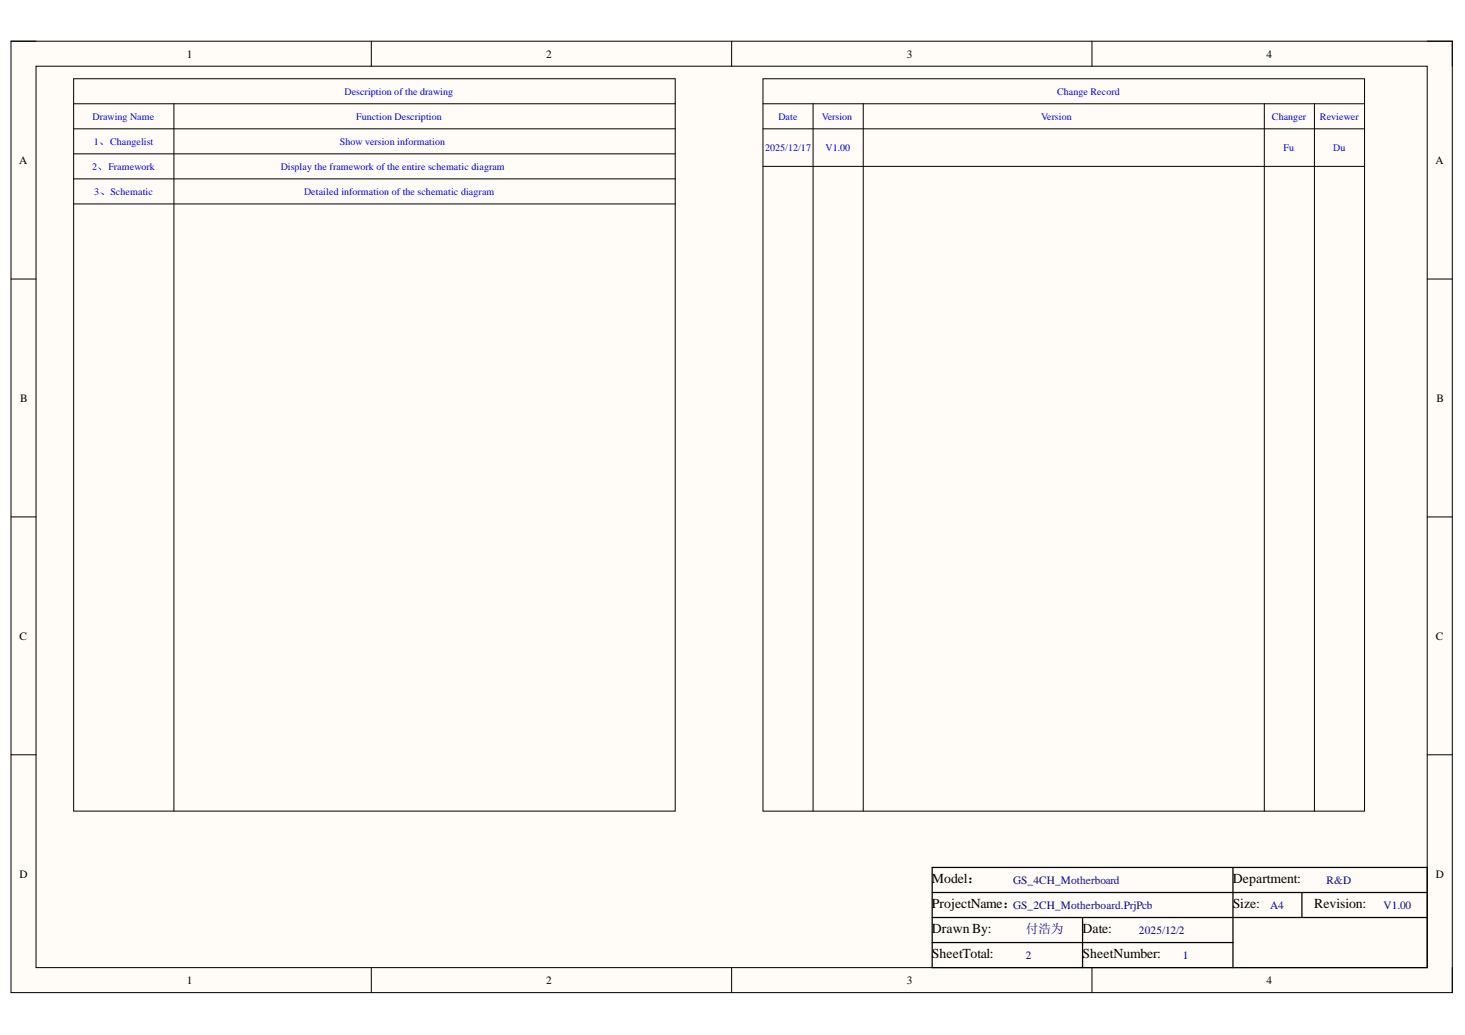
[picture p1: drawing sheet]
<svg xmlns="http://www.w3.org/2000/svg" width="297mm" height="210mm" viewBox="0 0 297 210" stroke-linecap="round" stroke-linejoin="round" font-family="sans-serif">
<defs><g id="words">
<g font-size="2.8">
<text x="189" y="179">Model：</text>
<text x="250" y="179.2">Department:</text>
<text x="189" y="184.2">ProjectName：</text>
<text x="250" y="184.2">Size:</text>
<text x="266.4" y="184.2">Revision:</text>
<text x="189" y="189.3">DrawnBy:</text>
<text x="219.5" y="189.3">Date:</text>
<text x="189" y="194.4">SheetTotal:</text>
<text x="219.5" y="194.4">SheetNumber:</text>
</g>
<text font-size="2.5" fill="#000080" x="208" y="189.3">付浩为</text>
<g font-size="2.3">
<text x="37.9" y="11.7">1</text>
<text x="110.7" y="11.7">2</text>
<text x="183.9" y="11.7">3</text>
<text x="256.8" y="11.7">4</text>
<text x="3.9" y="33.3">A</text>
<text x="291.1" y="33.3">A</text>
<text x="4.1" y="81.5">B</text>
<text x="291.2" y="81.5">B</text>
<text x="4" y="129.7">C</text>
<text x="291.1" y="129.7">C</text>
<text x="4" y="178">D</text>
<text x="291.1" y="178">D</text>
<text x="37.9" y="199.5">1</text>
<text x="110.7" y="199.5">2</text>
<text x="183.9" y="199.5">3</text>
<text x="256.8" y="199.5">4</text>
</g>
<g font-size="2.3" fill="#000080">
<text x="205.5" y="179.3">GS_4CH_Motherboard</text>
<text x="269" y="179.3">R&amp;D</text>
<text x="205.5" y="184.3">GS_2CH_Motherboard.PrjPcb</text>
<text x="257.6" y="184.3">A4</text>
<text x="280.5" y="184.3">V1.00</text>
<text x="230.9" y="189.4">2025/12/2</text>
<text x="208" y="194.5">2</text>
<text x="239.8" y="194.5">1</text>
</g>
<g font-size="2" fill="#00f">
<text x="69.9" y="19.2">Description of the drawing</text>
<text x="214.3" y="19.2">Change Record</text>
<text x="18.8" y="24.3">Drawing Name</text>
<text x="19" y="29.3">1、Changelist</text>
<text x="68.9" y="29.4">Show version information</text>
<text x="72.2" y="24.3">Function Description</text>
<text x="157.8" y="24.3">Date</text>
<text x="166.6" y="24.3">Version</text>
<text x="211.1" y="24.3">Version</text>
<text x="257.9" y="24.3">Changer</text>
<text x="267.6" y="24.3">Reviewer</text>
<text x="18.7" y="34.4">2、Framework</text>
<text x="56.9" y="34.5">Display the framework of the entire schematic diagram</text>
<text x="155.1" y="30.7">2025/12/17</text>
<text x="167.4" y="30.7">V1.00</text>
<text x="260.3" y="30.7">Fu</text>
<text x="270.3" y="30.7">Du</text>
<text x="19.1" y="39.5">3、Schematic</text>
<text x="61.7" y="39.6">Detailed information of the schematic diagram</text>
</g>
</g></defs>
<path d="M2.2 8.4h292.3v192.9h-292.3z" fill-rule="evenodd" fill="#fffcf8"/>
<path d="M2.2 8.4h292.3v192.9h-292.3z" fill="none" stroke="#000" stroke-width=".2"/>
<path d="M7.3 13.4h282.1v182.8h-282.1z" fill-rule="evenodd" fill="#fffcf8"/>
<g fill="none" stroke="#000" stroke-width=".2">
<path d="M2.2 8.4h5.1M7.3 13.4h282.1v182.8h-282.1zM14.9 16h122v148.5h-122zM75.3 8.4v5M148.3 8.4v5M154.7 16h122v148.5h-122zM221.4 8.4v5M289.4 8.4h5.1v5M14.9 21h122M14.9 26.1h122M14.9 31.2h122M14.9 36.3h122"/>
<path d="M35.3 21v143.5M154.7 21h122M154.7 26.1h122M154.7 33.7h122M164.9 21v143.5M175 21v143.5M256.3 21v143.5M266.5 21v143.5M2.2 56.6h5.1M14.9 41.4h122M289.4 56.6h5.1M2.2 104.8h5.1"/>
<path d="M289.4 104.8h5.1M2.2 153.1h5.1M289.4 153.1h5.1M75.3 196.2v5.1M148.3 196.2v5.1M221.4 196.2v5.1M294.5 196.2v5.1"/>
</g>
<path d="M189 175.9h100.4v20.3h-100.4zM250 175.9v20.3M189 181h100.4M189 186.1h100.4M189 191.2h61M219.5 186.1v10.1M264 181v5.1" fill="none" stroke="#000" stroke-width=".25"/>
<use href="#words"/>
</svg>
